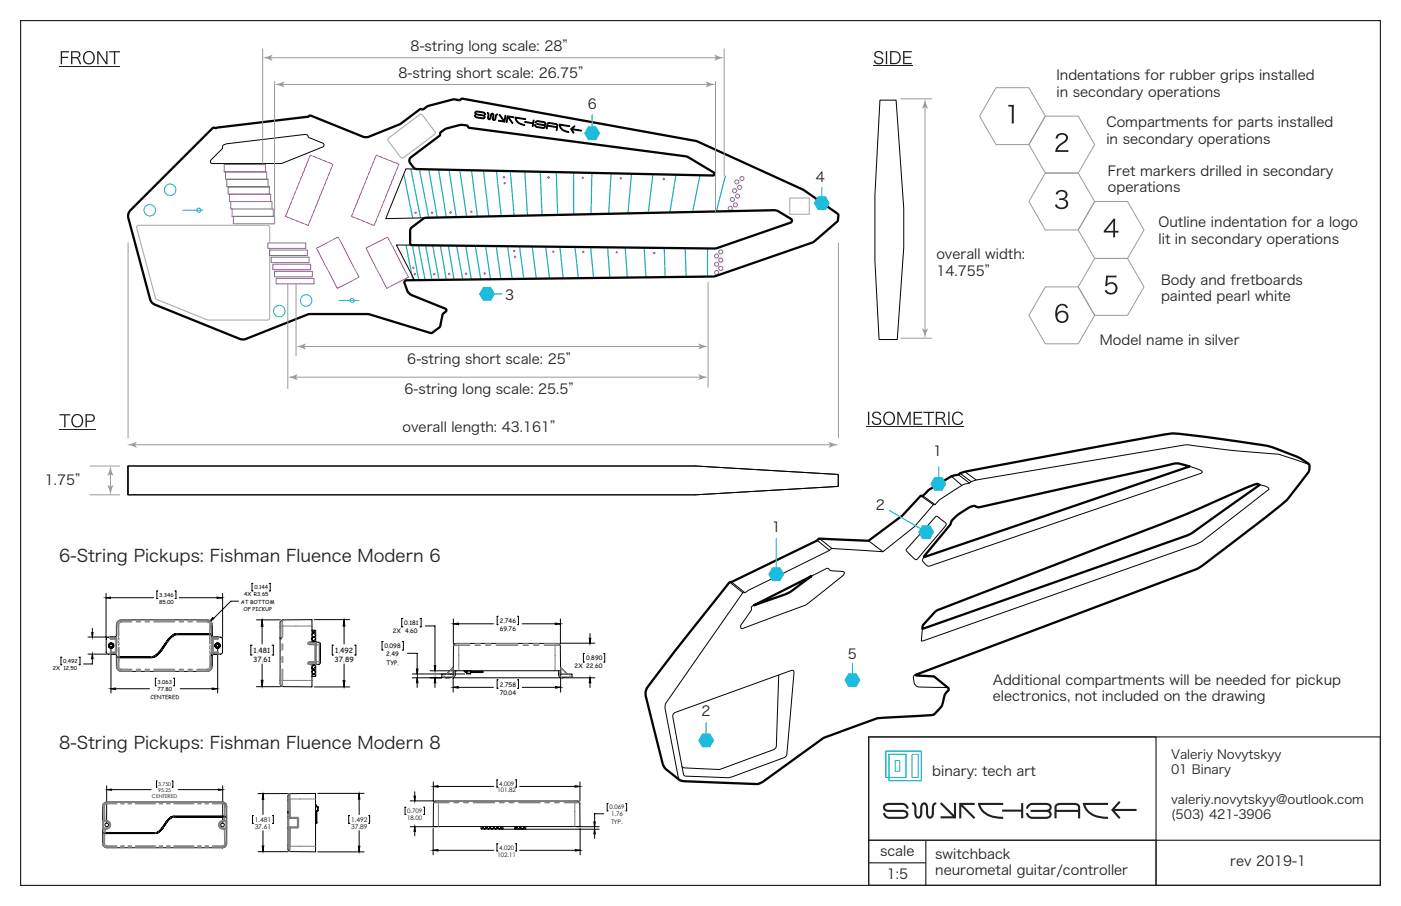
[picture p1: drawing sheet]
<svg xmlns="http://www.w3.org/2000/svg" width="432mm" height="279mm" viewBox="0 0 432 279" stroke-linecap="round" stroke-linejoin="round" font-family="sans-serif">
<defs><g id="words">
<g font-size="5.3" fill="#231f20">
<text x="18.3" y="173.4">6-String Pickups: Fishman Fluence Modern 6</text>
<text x="18.3" y="230.9">8-String Pickups: Fishman Fluence Modern 8</text>
</g>
<g font-size="4.2" fill="#231f20">
<text x="126.6" y="15.7">8-string long scale: 28”</text>
<text x="122.8" y="24.2">8-string short scale: 26.75”</text>
<text x="325.6" y="24.8">Indentations for rubber grips installed</text>
<text x="325.6" y="29.9">in secondary operations</text>
<text x="181.2" y="33.7">6</text>
<text x="341" y="39.2">Compartments for parts installed</text>
<text x="341" y="44.3">in secondary operations</text>
<text x="251.4" y="56.3">4</text>
<text x="341.5" y="54.2">Fret markers drilled in secondary</text>
<text x="341.5" y="59.2">operations</text>
<text x="357.1" y="70.1">Outline indentation for a logo</text>
<text x="357.1" y="75.2">lit in secondary operations</text>
<text x="288.6" y="80">overall width:</text>
<text x="288.6" y="85">14.755”</text>
<text x="357.9" y="87.9">Body and fretboards</text>
<text x="155.7" y="92.4">3</text>
<text x="357.9" y="93">painted pearl white</text>
<text x="339" y="106.3">Model name in silver</text>
<text x="125.5" y="112.1">6-string short scale: 25”</text>
<text x="124.7" y="121.6">6-string long scale: 25.5”</text>
<text x="124.1" y="133.2">overall length: 43.161”</text>
<text x="287.6" y="140.7">1</text>
<text x="13.8" y="149.5">1.75”</text>
<text x="269.9" y="157.2">2</text>
<text x="237.9" y="164">1</text>
<text x="261.3" y="203.2">5</text>
<text x="306" y="211.1">Additional compartments will be needed for pickup</text>
<text x="216.3" y="220.9">2</text>
<text x="306" y="216.2">electronics, not included on the drawing</text>
<text x="287.3" y="239.4">binary: tech art</text>
<text x="271.2" y="264">scale</text>
<text x="288.2" y="264.9">switchback</text>
<text x="288.2" y="270">neurometal guitar/controller</text>
<text x="379.2" y="267.1">rev 2019-1</text>
<text x="273.3" y="271">1:5</text>
</g>
<g font-size="3.9" fill="#231f20">
<text x="360.9" y="234.1">Valeriy Novytskyy</text>
<text x="360.9" y="238.7">01 Binary</text>
<text x="360.9" y="248">valeriy.novytskyy@outlook.com</text>
<text x="360.9" y="252.7">(503) 421-3906</text>
</g>
<g font-size="2.2" fill="#040503">
<text x="78.2" y="201.4">1.481</text>
<text x="103.3" y="201.4">1.492</text>
<text x="78" y="204.2">37.61</text>
<text x="103.1" y="204.2">37.89</text>
</g>
<g font-size="2" fill="#040503">
<text x="78.5" y="253.5">1.481</text>
<text x="78.5" y="255.7">37.61</text>
<text x="108.2" y="253.5">1.492</text>
<text x="108.2" y="255.7">37.89</text>
</g>
<g font-size="1.9" fill="#040503">
<text x="121" y="195.2">2X 4.60</text>
<text x="124.6" y="192.8">0.181</text>
<text x="154" y="192.1">2.746</text>
<text x="154" y="194.5">69.76</text>
<text x="118.5" y="199.9">0.098</text>
<text x="119" y="202.3">2.49</text>
<text x="180.6" y="203.7">0.890</text>
<text x="119" y="204.9">TYP.</text>
<text x="177.1" y="206">2X 22.60</text>
<text x="154" y="211.8">2.758</text>
<text x="154" y="214.2">70.04</text>
<text x="153.3" y="244.4">101.82</text>
<text x="153.8" y="242.3">4.009</text>
<text x="125.4" y="250.7">0.709</text>
<text x="187.8" y="249.6">0.069</text>
<text x="188.4" y="251.7">1.76</text>
<text x="125.4" y="252.9">18.00</text>
<text x="188.4" y="254">TYP.</text>
<text x="153.8" y="262.1">4.020</text>
<text x="153.3" y="264.2">102.11</text>
</g>
<g font-size="1.7" fill="#040503">
<text x="49" y="184.1">3.346</text>
<text x="75.3" y="183.9">4X R3.65</text>
<text x="78.4" y="181.7">0.144</text>
<text x="49" y="186.2">85.00</text>
<text x="74.2" y="186.2">AT BOTTOM</text>
<text x="75" y="188.6">OF PICKUP</text>
<text x="16.3" y="206.7">2X 12.50</text>
<text x="19.4" y="204.6">0.492</text>
<text x="46.4" y="215.6">CENTERED</text>
<text x="48.6" y="211.1">3.063</text>
<text x="48.6" y="213.2">77.80</text>
</g>
<g font-size="1.6" fill="#040503">
<text x="48.8" y="242.3">3.750</text>
<text x="48.8" y="244.1">95.25</text>
<text x="46.8" y="246">CENTERED</text>
</g>
</g></defs>
<!-- layer: border -->
<path d="M6.3 6.4h419.1v266.6h-419.1z" fill="none" stroke="#231f20" stroke-width=".35"/>
<!-- layer: title-block -->
<path d="M267.7 227.3h88.6v31.8h-88.6zM267.7 227.3h157.7v45.7h-157.7zM267.7 259.1h88.6v13.9h-88.6zM285.3 259.1v14M356.3 259.1h69.1v13.9h-69.1zM267.7 266.1h17.6" fill="none" stroke="#231f20" stroke-width=".35"/>
<g fill="#231f20">
<path d="M308.9 249.7h5.8v-2h.7v4.6h-.7v-2h-5.8z"/>
<path d="M344.9 247l.5 .4-1.8 2.1h6.7v.6h-6.7l1.8 2-.5 .5-2.5-2.8z"/>
<path d="M333.7 247.6h7.8v.6h-7a5.9 5.9 0 0 0 6.1 3.7h.9v.6a7.1 7.1 0 0 1-7.7-4.4z"/>
<path d="M316.9 248.1l1.2-.5h4.2a1.4 1.4 0 0 1 1.7 .7 1.4 1.4 0 0 1-.4 1.8 1.4 1.4 0 0 1 .4 1.7 1.4 1.4 0 0 1-1.7 .7h-4.2a2.09 2.09 0 0 1-1.9-1.7l.6-.1a1.52 1.52 0 0 0 1.3 1.2h4.2a.77 .77 0 0 0 1.1-.4 .77 .77 0 0 0-.5-1l-5.3-.1v-.7h4.7a.77 .77 0 0 0 1.1-.4 .77 .77 0 0 0-.5-1l-4.8-.1a1.56 1.56 0 0 0-1.3 1.3l-.6-.2z"/>
<path d="M301.4 247.6h7.8v.6h-7a5.9 5.9 0 0 0 6.1 3.7h.9v.6a7.1 7.1 0 0 1-7.7-4.4z"/>
<path d="M281.1 247.4a1.45 1.45 0 0 1 1.4 1.8v2.1l.5 .5 .5-.5 .1-2.1a1.3 1.3 0 0 1 .3-1.4 1.3 1.3 0 0 1 1.4-.2l.6 .8 .2 2.9 .4 .5 .4-.1 .2-.4 .1-2.1a1.44 1.44 0 0 1 1.4-1.8v.7l-.5 .1-.2 .4-.1 2.1a1.36 1.36 0 0 1-1.6 1.7l-.7-.9-.2-2.9-.4-.5-.6 .5v2.1a1.27 1.27 0 0 1-.5 1.5 1.27 1.27 0 0 1-1.5 0l-.5-1.1-.1-2.5-.6-.5z"/>
<path d="M289.7 247.9l.5-.5 3.8 3.9v-3.7h.7v4.8h-4.8v-.7h3.7z"/>
<path d="M295.6 247.6h4.8v.6h-3.7l3.9 3.9-.5 .5-3.8-3.9v3.7h-.7z"/>
<path d="M272.5 248.1l1-.5h4.6a2.09 2.09 0 0 1 2 1.7l-.6 .2a1.52 1.52 0 0 0-1.4-1.3h-4.2a.97 .97 0 0 0-1.1 .6v.3a.97 .97 0 0 0 1.1 .6h4.3a1.44 1.44 0 0 1 1.8 1.4 1.44 1.44 0 0 1-1.8 1.4h-4.2a2.09 2.09 0 0 1-1.9-1.7l.6-.1a1.53 1.53 0 0 0 1.3 1.2h4.2a.77 .77 0 0 0 1.1-.4 .77 .77 0 0 0-.6-1l-4.8-.1a1.42 1.42 0 0 1-1.5-.6 1.42 1.42 0 0 1 .1-1.7z"/>
<path d="M325.8 248.5l1-.3h4.3a.97 .97 0 0 1 1.2 .6v.9h-6.7zM325.4 248.1l-.4 .8v3.5h.6v-2h6.7v2h.6v-3.6l-.6-.9-1.2-.3h-4.3z"/>
</g>
<path d="M273 231.7h11v9h-10v-.9h-1zM273 231.7h11v9h-10v-8.1h5.2v7.2h-6.2zM275.9 234.5h1.4v3.4h-1.4zM281.1 232.6h1.9v7.2h-1.9z" fill="none" stroke="#1abcdf" stroke-width=".31"/>
<!-- layer: pickups -->
<g fill="none" stroke="#040503" stroke-width=".31">
<path d="M32.9 243.5h13.7M32.9 242.3v11.6M33.2 243.5l1.2-.2v.4zM48.5 240.9h-.3v1.8h.3M53 240.9h.3v1.8h-.3M54.9 243.5h13.7M67.4 243.3l1.2 .2-1.2 .2zM68.5 247.3a1.31 1.31 0 0 1 1.3 1.4M68.5 247.4a1.22 1.22 0 0 1 1.2 1.3M68.6 242.3v11.6M68.3 261.4h.4M68.4 261.2l.2 .3"/>
<path d="M68.5 261.2v.4M68.6 261.2l-.2 .3M69.8 260.1a1.3 1.3 0 0 1-1.3 1.3 1.29 1.29 0 0 0 1.3-1.3z"/>
</g>
<g fill="#040503">
<path d="M67.4 243.3l1.3 .2-1.3 .2z"/>
<path d="M32.8 243.5l1.2-.2v.4z"/>
</g>
<g fill="none" stroke="#040503" stroke-width=".31">
<path d="M31.7 248.7v4.4M31.7 255.7v4.4M31.9 253.3h1M31.9 255.5h1M32 247.7l1-.4h35.5a1.37 1.37 0 0 1 1.4 1.4v11.4a1.35 1.35 0 0 1-1.4 1.3h-35.5a1.35 1.35 0 0 1-1.4-1.3v-11.4zM32.1 256.8h15.8a2.79 2.79 0 0 0 2.1-1.6l1.2-1.8a3.1 3.1 0 0 1 2.3-1.7h15.9v.3h-15.9a2.79 2.79 0 0 0-2 1.6l-1.3 1.8a3.1 3.1 0 0 1-2.3 1.7h-15.8zM32.3 257.1h.1M32.3 256.8h.1M68.6 253.3h1M68.6 255.5h1M69 252h.2M69 251.7h.2"/>
<path d="M69.8 255.7v4.4M69.8 248.7v4.4M78.1 251.5h-.3v2.4h.3M79.5 244.7h9.3M81.1 244.7v6.5M81.1 256.2v6.4M81.1 245l.2 1.5h-.5zM83.9 251.5h.4v2.4h-.4M97.9 244.7h14.3M107.8 251.5h-.3v2.4h.3M110.7 244.9l.2 1.6h-.5zM110.7 244.7v6.5"/>
<path d="M110.7 256.2v6.5M113.6 251.5h.3v2.4h-.3M79.5 262.6h9.3M80.8 260.9h.5l-.2 1.5zM97.9 262.7h14.3M110.4 260.9h.5l-.2 1.6z"/>
<circle cx="32.9" cy="254.4" r=".56"/>
<circle cx="68.6" cy="254.4" r=".56"/>
</g>
<g fill="none" stroke="#808180" stroke-width=".31">
<path d="M31.6 248.7l.2 4.3M31.6 253.4h1.3M31.6 255.4h1.3M31.6 255.4v.3M31.6 253.4v2M31.6 255.7h.2M31.6 253.1h.1M31.6 253.1v.3M31.6 253l.2 .1M31.6 253l.1 .1M31.6 253v.1M31.6 253.4v2.2"/>
<path d="M31.6 255.6v.1M31.6 255.6h.1M31.6 253.1l.2 .2M31.7 253.1h.6M31.7 253.1l.1 .1M31.7 253.1h-.1M31.8 253.1h.1M31.8 255.7h.4M31.8 253.4v2.1M31.8 255.5h.1M31.8 253.3h.1M31.8 255.5l-.2 .1"/>
<path d="M31.8 253.3v.1M31.8 255.6h.1M31.8 255.6v.1M31.8 253.1l.1 .2M31.8 253.2l.1 .1M31.8 253.2l.7 .1M31.8 255.5l-.1 .1M31.8 253.2v.1M31.8 255.8l-.1 4.3M31.8 255.4h.1M31.9 255.5l-.1 .2M31.9 255.5h.6"/>
<path d="M31.9 253.3h.1M31.9 255.4h.1M31.9 253.3h-.1M31.9 255.5h-.1M31.9 255.4v.1M31.9 255.4h.5M32 248.7h.2M32 259.7h.1M32.2 257.1l-.2 3M32.2 259.7v.4M32.3 253h-.5M32.3 257.1l-.1 2.6"/>
<path d="M32.3 253.1h.1M32.3 255.6h-.6M32.3 255.6v.1M32.3 255.6h.2M32.3 253.2l.1 .1M32.4 253h-.1M32.4 253l-.2-3.9h-.2l.2 3.9M32.4 255.5l-.1 .1M32.4 253.3h.1M32.4 256.7l-.1-.9v.9M32.4 255.5h.1M32.4 255.5h.4"/>
<path d="M32.4 253.3a1.14 1.14 0 0 1 1.5 1.1 1.14 1.14 0 0 1-1.4 1.1M32.4 253.3h-.5M32.5 255.5v.1M32.5 253.3h.1M32.5 253.1h.1M32.5 255.6v.1M32.5 255.7h.4M32.5 253.1h.4M32.5 253.1h-.2M32.5 253.1v.2M32.8 253.3h.1M32.8 247.9l-.5 .4-.1 .6"/>
<path d="M32.8 247.4a1.12 1.12 0 0 0-1.1 1.2M32.8 247.7l-.7 .5-.1 .8M32.9 255.4v.3M32.9 253.1v.3M32.9 253.1a1.3 1.3 0 0 1 1.2 1.3 1.3 1.3 0 0 1-1.2 1.3M32.9 253.1a1.25 1.25 0 0 1 1.1 1.5 1.25 1.25 0 0 1-1.5 1M32.9 253.3a1.06 1.06 0 0 1 1 1.1 1.06 1.06 0 0 1-1 1 1.06 1.06 0 0 0 1-1 1.06 1.06 0 0 0-1-1.1zM32.9 253.4a.95 .95 0 0 1 1 1 .95 .95 0 0 1-1 .9M32.9 247.3l3.2 .1M32.9 247.4a1.31 1.31 0 0 0-1.3 1.3M33 247.4h3.1M33 247.9h3.1"/>
<path d="M36.1 247.7h-3.1v.2M47.9 256.7h.1M47.9 257h.1M48.8 256.5h.1M48.9 256.7h.1M50 255.2h.1M50.3 255.3h.1M51.2 253.4h.1M51.5 253.6h.1M52.5 252h.1M52.7 252.3h.1M53.5 252h.1"/>
<path d="M53.6 251.6h.1M65.4 247.7h3.1M65.4 247.4h3.1M65.4 247.9h3.1M68.5 247.7l.8 .4 .2 .6M68.5 247.7v.2M68.5 247.4a1.31 1.31 0 0 1 1.3 1.3l-.1 4.3M68.5 247.3l-3.1 .1M68.6 253.1a1.29 1.29 0 0 0-1.2 1.3 1.29 1.29 0 0 0 1.2 1.3M68.6 253.2a1.23 1.23 0 0 0-1.2 1.2 1.23 1.23 0 0 0 1.2 1.2M68.6 253.3a1.05 1.05 0 0 0-1 1 1.05 1.05 0 0 0 1 1.1M68.6 253.3a1.07 1.07 0 0 0-1 1.1 1.07 1.07 0 0 0 1 1"/>
<path d="M68.6 253.3a1.05 1.05 0 0 0-1 1.1 1.05 1.05 0 0 0 1 1M68.6 253.4a.95 .95 0 0 0-1 1 .95 .95 0 0 0 1 .9M68.6 253.1h.4M68.6 255.6h.4M68.6 253v.1M68.6 255.6v.1M68.6 253.3h.4M68.6 253.3v.1M68.6 255.5h.4M68.6 255.4h1.3M68.6 253.4h1.3M68.6 247.9l.5 .3 .2 .5"/>
<path d="M68.6 247.4a1.12 1.12 0 0 1 1.2 1.2M68.7 253h.3M68.7 255.8h.3M68.7 253.2v.1M69 255.5l-.3 .1M69 253.3h.6M69 253.2v.1M69 255.5v.1M69 253.1h.1M69 253v.1M69 253h.2M69 253.3h.1"/>
<path d="M69 255.5h.1M69 252v1M69.1 255.5h-.1M69.1 255.5v.1M69.1 253.3h.5M69.1 255.8l.1 3.9M69.1 255.6l-.1 .1M69.1 253.2v.1M69.1 255.6l.1 .1M69.1 253.2h.1M69.1 253.2h.6M69.2 255.7h-.2"/>
<path d="M69.2 253h.1M69.2 253l-.1 .1M69.2 255.7h.1M69.2 253.1l-.1 .1M69.2 252v1M69.2 255.8h.5l.1 4.3M69.2 249.1v2.5M69.2 249.1h.2l-.1 2.5M69.2 259.7v.8l-.6 .3M69.3 248.7l-.1 .3M69.3 248.7h.2M69.3 255.8l.1 3.9"/>
<path d="M69.4 259.7a.86 .86 0 0 1-.8 1.3M69.5 248.7l-.1 .4M69.6 255.4v.1M69.6 253.3h.1M69.6 255.4h-.6M69.6 255.4h.1M69.6 255.5h-.5M69.6 255.5l.1 .1M69.6 253.2h.1M69.6 253.3v.1M69.6 255.5h.1M69.6 253.4v2.1"/>
<path d="M69.7 255.5h.1M69.7 253.2h.1M69.7 255.5h-.1M69.7 255.5l.1 .1M69.7 253.2v.1M69.7 255.6h-.6M69.7 255.6h.1M69.7 253.2l-.1 .1M69.7 253.1h.1M69.7 253.3h-.1M69.7 253.3v.1M69.7 253.4v2.1"/>
<path d="M69.7 255.7h.1M69.8 253.1h.1M69.8 255.6v.1M69.8 255.6l.1 .1M69.8 253.1l-.1 .1M69.8 253.1v.3M69.8 255.6h.1M69.8 253.4v2.2M69.8 253v.1M69.8 253h-.6M69.8 253l.1 .1M69.9 253.1h-.1"/>
<path d="M69.9 255.7h-.1M69.9 253.1v.3M69.9 255.4v.3M69.9 253.4v2M69.9 248.7h-.1M31.6 260.1a1.31 1.31 0 0 0 1.3 1.3h3.2M31.7 260.1h-.1M31.7 260.2a1.12 1.12 0 0 0 1.1 1.1M32 260.1l.3 .7 .6 .2v-.2M32 260.1h.2M32.2 260.1l.2 .4 .5 .3M32.9 261.3v.2"/>
<path d="M33 260.8h3.1M33 261h3.1M65.4 260.8h3.1v.2M65.4 261h3.1M68.5 261.3v.2M69.3 260.1h.2M69.8 260.2a1.12 1.12 0 0 1-1.2 1.1M69.8 260.1h.1M69.8 260.1a1.31 1.31 0 0 1-1.3 1.3l-3.1-.1"/>
</g>
<path d="M37.2 247.7h27.7M37.2 247.4h27.7M64.3 247.9h-27.7M64.3 247.4h-27.7M37.2 260.8h27.7M37.2 261.3h27.7M64.3 261h-27.7M64.3 261.4h-27.7" fill="none" stroke="#808180" stroke-width=".31" stroke-dasharray="6.2 1.1 1.1 1.1 1.1 1.1" stroke-dashoffset="7.3"/>
<g fill="#040503">
<path d="M80.8 261.1h.4l-.2 1.6z"/>
<path d="M81 244.7l.2 1.6h-.4z"/>
<path d="M110.5 261.2h.5l-.3 1.6z"/>
<path d="M110.7 244.6l.3 1.6h-.5z"/>
</g>
<g fill="none" stroke="#040503" stroke-width=".31">
<path d="M88.8 250.3v.4M88.8 252v3.4M88.8 252l.2 .2M88.8 250.3h.2v.4h-.2v1.3M88.8 250.3v-4.9l.5-.6 8-.1v18l-8-.1-.5-.6v-6.6M89 252.2l.5 .1M89 255.1l-.2 .3M89.2 252l.1 .1M89.3 255.3l-.1 .1M89.5 255.1h-.5M89.5 252v.2M89.5 255.1v.3"/>
<path d="M89.5 252.3h2.2M91.7 255.1h.1M91.7 252.3v2.8M91.7 252.3h.1M91.7 255.1h-2.2M91.7 252.1v.2M91.7 255.1v.2M97.3 248.4l.1 .4M97.3 248l.4 .8M97.3 248.8h.8v1.2h-.8M97.4 250v3.7M97.4 253.7h.3"/>
<path d="M97.7 250v3.7M97.9 248.8v1.2M125.1 248.9h-.3v2.3h.3M126.4 254.9h8.1M126.4 247h7.3M127.6 245.5h.5l-.3 1.5zM127.8 244.2v2.8M127.8 254.9v2.9M127.8 254.9l.3 1.5h-.5zM130.5 248.9h.3v2.3h-.3M133.5 255.5v8.1M133.6 242.5h18.5"/>
<path d="M133.6 241.1v6M133.6 242.5l1.4-.2v.5zM153.4 240.5h-.2v2.2h.2M154.4 255.7h30.3M158.8 240.5h.3v2.2h-.3M160.2 242.5h18.5M177.3 242.3l1.4 .2-1.4 .3zM177.8 254.9h6.9M178.7 241.1v6M178.8 255.5v8.1M183 253.5h.5l-.3 1.4zM183.2 255.7l.3 1.5h-.5z"/>
<path d="M183.3 255.7v2.8M186.1 251h-2.8v3.9M187.4 247.8h-.3v2.3h.3M192.8 247.8h.3v2.3h-.3M133.5 262.2h18.6M133.5 262.2l1.5-.2v.4zM153.4 260.2h-.2v2.2h.2M158.8 260.2h.3v2.2h-.3M160.2 262.2h18.6M177.3 262l1.5 .2-1.5 .2z"/>
</g>
<path d="M97.3 246.4h-7.8M97.3 261h-7.8" fill="none" stroke="#808180" stroke-width=".31" stroke-dasharray="4.7 0"/>
<g fill="none" stroke="#808180" stroke-width=".31">
<path d="M88.7 252h.1M88.7 246.4h.1M88.8 252.1v3.2M88.8 255.4l.1 5.6M88.8 252h.1M88.8 255.4h-.1M88.8 250.6v1.4M88.8 246.9v3.3M88.8 255.3h.1M88.8 255.3v.1M88.8 252h.5M88.8 246.4l-.1 .4"/>
<path d="M88.8 245.2v1.2M89 252.2h.4M89 252.2h.1M89 252.2v2.9M89 255.1h.1M89.1 255.4h-.3M89.2 252h2.5M89.2 244.8v7.1l-.4 .1M89.3 252l.1 .2M89.3 252.1h2.4M89.3 255.3h2.4M89.4 252.2h.1"/>
<path d="M89.4 252.2l2.3 .1M89.4 255.1l-.6 .2M89.4 255.1h-.4M89.4 244.7v1.7h-.2M89.5 246.4v5.5M89.5 255.1h-.1M91.6 252.2v2.9M91.7 255.1l-2.2 .1M91.7 252.3h.1M91.7 255.1h.1M91.7 252.3l.1 .1M91.7 255.2l-2.2 .1"/>
<path d="M91.7 255.2v.1M91.7 252.1l.3 .3v2.5l-.3 .3M91.7 252v.1M91.7 252l.4 .4M91.8 252.4h.1M91.8 255l-.1 .1M91.8 252.4v2.6M92.1 254.9l-.4 .4M92.1 252.4v2.5M92.1 254.9h-.3M92.1 252.4h-.3M88.7 261h.1"/>
<path d="M88.8 260.5h-.1M88.9 261v1.1M89.4 261.1h-.2v1.4M89.4 261v1.6M89.5 261v-5.6h-.3v5.6"/>
</g>
<g fill="#040503">
<path d="M183.1 253.5h.4l-.2 1.5z"/>
<path d="M183.3 255.7l.2 1.5h-.4z"/>
<path d="M177.3 242.3l1.5 .2-1.5 .2z"/>
<path d="M133.5 242.5l1.5-.2v.4z"/>
<path d="M127.8 255l.2 1.4h-.5z"/>
<path d="M127.5 245.5h.5l-.2 1.5z"/>
<path d="M177.4 262l1.4 .3-1.4 .2z"/>
<path d="M133.5 262.3l1.4-.3v.5z"/>
</g>
<g fill="none" stroke="#040503" stroke-width=".31">
<path d="M78 179.9h-.3v2.3h.3M83 179.9h.3v2.3h-.3M27.1 196.5h5.7M28.3 195.1h.4l-.2 1.4zM28.5 193.8v2.7M32.7 184.3l1.4-.2v.5zM32.7 184.3h14.6M32.7 183v13.5M34.2 199.6v14.1M48.7 182.2h-.4v2.4h.4M53.9 182.2h.3v2.4h-.3M55.3 184.3h13.3"/>
<path d="M65.5 190.4l.3 .3-1.1 .9zM66.9 184.1l1.4 .2-1.4 .3zM67.1 199.6v14.1M68.6 183v13.5M73.5 185.4h-2.3l-6.2 6.1M19.1 202.7h-.3v2.3h.3M24.3 202.7h.4v2.3h-.4M27.1 201.7h5.7M28.5 201.7v3.1h-2.7M28.5 201.7l.2 1.4h-.4zM34.2 212.4l1.4-.2v.4zM34.2 212.4h11.9"/>
<path d="M48.2 209.2h-.3v2.3h.3M53.4 209.2h.4v2.3h-.4M55.6 212.4h11.5M65.4 212.2l1.4 .2-1.4 .2zM133.7 247.5l.5-.5h43.9l.6 .7 .1 7.2h-45.3zM148.3 254.9l.1 .8h.9l.1-.2 .1 .2h.9l.1-.2 .1 .2h1v-.2l.1 .2h1l.1-.2 .1 .2h.9l.1-.2 .1 .2h.9l.1-.8M148.7 255h.3M148.7 255.3h.3M148.7 255l.1 .1M148.7 255v.3M148.8 255.2l.2 .1M148.8 255.2l-.1 .1"/>
<path d="M148.8 255.1v.1M149 255l-.2 .1M149 255v.3M149.8 255h.3M149.8 255.3h.3M149.8 255v.3M149.8 255l.1 .1M149.9 255.1h.1M149.9 255.2h.1M149.9 255.2l-.1 .1M149.9 255.1v.1M150 255.2l.1 .1"/>
<path d="M150 255.1v.1M150.1 255l-.1 .1M150.1 255v.3M150.9 255h.3M150.9 255.3h.3M150.9 255v.3M150.9 255l.1 .1M151 255.1h.2M151 255.2h.2M151 255.2l-.1 .1M151 255.1v.1M151.2 255.2v.1"/>
<path d="M151.2 255.1v.1M151.2 255v.3M151.2 255v.1M152.1 255h.2M152.1 255l.2 .1M152.1 255.3h.2M152.1 255v.3M152.3 255.2l-.2 .1M152.3 255.2v.1M152.3 255.1v.1M152.3 255v.3M152.3 255v.1"/>
<path d="M153.2 255h.3M153.2 255.3h.3M153.2 255v.3M153.2 255l.1 .1M153.3 255.1h.1M153.3 255.2h.1M153.3 255.2l-.1 .1M153.3 255.1v.1M153.4 255.2l.1 .1M153.4 255.1v.1M153.5 255v.3M153.5 255l-.1 .1"/>
<path d="M154.3 255h.3M154.3 255.3h.3M154.3 255v.3M154.3 255l.1 .1M154.4 255.2l.2 .1M154.4 255.1v.1M154.4 255.2l-.1 .1M154.6 255l-.2 .1M154.6 255v.3M158.7 254.9l.1 .8h.9l.1-.2 .1 .2h.9l.1-.2 .1 .2h1l.1-.8M159.1 255h.3M159.1 255.3h.3"/>
<path d="M159.1 255l.1 .1M159.1 255v.3M159.2 255.1h.1M159.2 255.2h.1M159.2 255.1v.1M159.2 255.2l-.1 .1M159.3 255.1v.1M159.3 255.2l.1 .1M159.4 255v.3M159.4 255l-.1 .1M160.2 255h.3M160.2 255.3h.3"/>
<path d="M160.2 255l.1 .1M160.2 255v.3M160.3 255.1h.1M160.3 255.2h.1M160.3 255.2l-.1 .1M160.3 255.1v.1M160.4 255.2l.1 .1M160.4 255.1v.1M160.5 255v.3M160.5 255l-.1 .1M161.4 255h.2M161.4 255.3h.2"/>
<path d="M161.4 255v.1M161.4 255v.3M161.4 255.1h.2M161.4 255.2h.2M161.4 255.2v.1M161.4 255.1v.1M161.6 255.2v.1M161.6 255.1v.1M161.6 255v.3M161.6 255v.1"/>
</g>
<path d="M133.7 247.5l1.3 .1h-1.4M133.7 247.4h.1M134 247.1h1M135.1 247.5h3.3M135.1 247.6h3.3M138.4 247.1h-3.3M173.9 247.5h3.3M173.9 247.1h4.4M173.9 247.6h3.3M178.6 247.4h.1M178.6 247.5l-1.3 .1h1.4" fill="none" stroke="#808180" stroke-width=".31"/>
<path d="M135.1 254.9v-7.2M177.2 254.9v-7.2" fill="none" stroke="#808180" stroke-width=".31" stroke-dasharray="4.7 0"/>
<path d="M139.9 247.5h33.2M172.4 247.6h-33.2M172.4 247.1h-33.2" fill="none" stroke="#808180" stroke-width=".31" stroke-dasharray="6.6 1.5 1.5 1.5 1.5 1.5" stroke-dashoffset="8.1"/>
<g fill="#040503">
<path d="M65.7 212.2l1.4 .2-1.4 .3z"/>
<path d="M34.2 212.4l1.4-.2v.5z"/>
<path d="M28.4 201.7l.2 1.4h-.4z"/>
<path d="M28.2 195.1h.4l-.2 1.4z"/>
<path d="M32.7 184.3l1.4-.2v.4z"/>
<path d="M67.2 184.1l1.4 .2-1.4 .2z"/>
<path d="M65.9 190.4l.3 .3-1.2 .8z"/>
</g>
<g fill="none" stroke="#040503" stroke-width=".31">
<path d="M34.1 196.5h1.7M35.8 196.5h-2.6l-.5 .6 .1 4.3 .6 .3h2.4M35.8 197h-1.6M35.8 196.5h.1M35.9 195.5l-.1 1M35.9 192.7l-.1 3.8M35.9 192.7a1.56 1.56 0 0 1 1.5-1.5h26.5a1.53 1.53 0 0 1 1.5 1.5v3.8M35.9 192.7v12.8M51.4 197.8l-2.1 3-1.4 1.3M53.4 196.1l-1.4 1.3-2.1 3a4.3 4.3 0 0 1-3.2 2.4h-10.3v-.3h10.3l1.2-.4M54.6 195.7l-1.2 .4M64.5 195.4h.2"/>
<path d="M64.9 195.7v-.3h-10.3a4.2 4.2 0 0 0-3.2 2.4M64.9 195.7h-.4M64.9 195.7h-10.3M65.4 192.7v12.8M65.4 195.5v1M65.4 196.5h.1M65.5 197h1.5M65.5 196.5h2.6l.5 .6-.1 4.3-.6 .3h-2.4M67.2 196.5h-1.7M118.1 197.8h-.4v2.7h.4M124 197.8h.3v2.7h-.3M124.2 190.7h-.4v2.6h.4"/>
<path d="M129.5 190.7h.3v2.6h-.3M131.1 193h3v13.9M139.7 190.9v7.6M139.7 192.4h12.4M139.7 192.4l1.6-.2v.4zM153.6 190.1h-.4v2.6h.4M159.5 190.1h.3v2.6h-.3M160.9 192.4h11.8M171.2 192.2l1.5 .2-1.5 .2zM172.6 198.4h10.7M172.7 190.9v7.6M181.6 196.8h.5l-.3 1.6z"/>
<path d="M181.8 195.4v3M34.2 201.2h1.6M35.8 201.7h.1M35.8 201.7h-1.7M35.8 201.7l.1 1M35.8 201.7l.1 3.8M36.6 202.8h.2M36.6 202.5h.2M65.4 201.7v1M65.4 201.7v3.8a1.53 1.53 0 0 1-1.5 1.5h-26.5a1.53 1.53 0 0 1-1.5-1.5M65.5 201.7h1.7M65.5 201.7h-.1"/>
<path d="M67 201.2h-1.5M125.6 201.5h3v6.3M127.1 207.8h16.1M127.1 209h9.1M128.3 206.3h.5l-.2 1.5zM128.6 209v3M128.6 209l.2 1.6h-.5zM132.6 206.9h8.2M133.8 205.3h.5l-.2 1.6zM134.1 209v3M134.1 209l.2 1.6h-.5zM139.4 209h43.9"/>
<path d="M139.7 212h12.4M139.7 207.5v6M139.7 212l1.5-.3v.5zM153.6 209.7h-.4v2.6h.4M159.5 209.7h.3v2.6h-.3M160.9 212h11.9M171.2 211.7l1.6 .3-1.6 .2zM172.8 207.5v6M180.2 201.6h-.4v2.6h.4M181.8 209l.3 1.6h-.5zM181.8 209v3M186.1 201.6h.3v2.6h-.3"/>
<circle cx="34.2" cy="199.1" r=".52"/>
<circle cx="34.2" cy="199.1" r=".84"/>
<circle cx="34.2" cy="199.1" r=".42"/>
<circle cx="34.3" cy="199.1" r=".8"/>
<circle cx="67" cy="199.1" r=".8"/>
<circle cx="67" cy="199.1" r=".42"/>
<circle cx="67" cy="199.1" r=".52"/>
<circle cx="67.1" cy="199.1" r=".84"/>
</g>
<g fill="none" stroke="#808180" stroke-width=".31">
<path d="M33.9 196.6h.1M33.9 196.9h.1M33.9 196.6v.3M33.9 196.9l.3 .2M34 196.9l.2 .1M34 196.6h-.1M34 196.6h.1M34.1 196.5l-.1 .1M34.2 197.1h1.4M34.2 197v.1M34.2 197h1.4M35.6 197v4.2"/>
<path d="M35.8 196.5h.1M35.8 197h-.2M35.8 197.1h-.2M35.8 196.5l.1 .1M35.8 197l.1 .1M35.8 197h.1M35.8 197.1v4M35.9 196.9h.1M35.9 196.6h.1M35.9 196.9l-.1 .1M35.9 196.9h-1.9M35.9 196.6v.3"/>
<path d="M35.9 196.6h-1.9v.3M35.9 196.4h.1M35.9 196.4l-.1 .1M35.9 196.4v.2M35.9 197.1h.1M35.9 196.9v.2M36 192.7v3.2M36.4 192.6v.4M36.4 192.7h.2M36.5 199.7l.1 2.8M36.6 192.7v.4M36.6 193.1h-.2l.1 4.1"/>
<path d="M36.6 193.1l.1 2.9M36.7 199.6v2.9M37.3 191.3a1.29 1.29 0 0 0-1.3 1.3M37.3 191.6l-.7 .4-.2 .6M37.4 191.1l3.2 .2M37.4 191.8h3.2M40.6 191.6h-3.2v.2l-.7 .4-.1 .5M40.6 191.2h-3.2a1.32 1.32 0 0 0-1.4 1.5M51.4 197.8h.1M51.6 197.9h.1M53.2 195.8h.1M53.4 196.1h.1"/>
<path d="M54.5 195.7h.1M54.6 195.4h.1M60.7 191.3h3.2M60.7 191.6h3.2v.2l.6 .4 .2 .5M60.7 191.2h3.2a1.48 1.48 0 0 1 1.5 1.5M60.7 191.8h3.2M63.9 191.3a1.74 1.74 0 0 1 1.5 1.4M63.9 191.1v.2M64 191.6a1 1 0 0 1 .9 1.1M64.6 195.7v2.9M64.7 193.1l-.2 2.3M64.7 193.1h.2"/>
<path d="M64.7 192.7v.4M64.7 192.7h.2M64.7 195.7l.1 2.8M64.9 193.1l-.2 2.3M64.9 192.7v.4M65.3 192.7v3.2M65.4 196.6l.1 .3M65.4 196.9v.2M65.4 196.4v.2M65.4 197.1h.1M65.4 196.9h.1M65.4 196.6h.1"/>
<path d="M65.4 196.4l.1 .1M65.4 196.4h.1M65.4 197.1h.4M65.5 196.9v.1M65.5 196.9h1.8M65.5 197.1v4M65.5 196.5v.1M65.5 197h.1M65.5 197l-.1 .1M65.5 197h.3M65.5 196.5h.1M65.8 197.1h1.3"/>
<path d="M65.8 197h1.3M65.8 197v.1M65.8 197.1v4M67.1 197v.1M67.2 196.5l.1 .1M67.3 196.6h.1M67.3 196.6v.3M67.3 196.6h-1.8M67.3 196.9l-.2 .1M67.3 196.9h.1M67.4 196.9l-.3 .2M67.4 196.6v.3"/>
<path d="M33.9 201.3v.3M33.9 201.6h.1M33.9 201.3h.1M34 201.6h.1M34 201.6l.1 .1M34.2 201.1l-.3 .2M34.2 201.2h1.4M34.2 201.1v.1M34.2 201.1h1.4M34.2 201.2l-.2 .1M35.6 201.2h.2M35.6 201.1h.2"/>
<path d="M35.8 201.2h.1M35.8 201.7l.1 .1M35.8 201.2l.1 .1M35.8 201.7h.1M35.9 201.6l-.1 .1M35.9 201.6h-1.9M35.9 201.3v.3M35.9 201.6h.1M35.9 201.3h.1M35.9 201.3h-1.9v.3M35.9 201.1h.1M35.9 201.1l-.1 .1"/>
<path d="M35.9 201.8h.1M35.9 201.6v.2M35.9 201.1v.2M36 202.3v3.2a1.31 1.31 0 0 0 1.4 1.5h3.2M36 205.6a1.29 1.29 0 0 0 1.3 1.3M36.4 205.5h.2M36.4 205.5v.2a1.04 1.04 0 0 0 1 .9M36.4 205.1v.4M36.6 205.5l.2 .5 .6 .3M36.6 202.8l-.2 2.3h.2M36.6 205.1v.4M36.8 202.8l-.2 2.3"/>
<path d="M37.4 206.9v.2M37.4 206.3v.3M37.4 206.6h3.2M37.4 206.4h3.2M46.7 202.8h.1M46.7 202.5h.1M47.9 202.1h.1M48.1 202.4h.1M49.7 200.2h.1M49.9 200.4h.1M60.7 206.4h3.2M63.9 206.3v.3h-3.2"/>
<path d="M63.9 206.9v.2M64.6 202.2l.1 3.3M64.7 205.5l-.3 .7-.5 .1M64.7 205.5h.2M64.8 205.1l.1 .4M64.8 201l.1 4.1M64.9 205.5a1 1 0 0 1-.9 1.1M65.3 205.6a1.29 1.29 0 0 1-1.3 1.3M65.3 202.3l.1 3.2M65.4 205.5a1.48 1.48 0 0 1-1.5 1.5h-3.2M65.4 201.6v.2M65.4 201.1v.2"/>
<path d="M65.4 201.8h.1M65.4 201.6h.1M65.4 201.3h.1M65.4 201.1l.1 .1M65.4 201.1h.1M65.4 201.1l.4 .1M65.5 201.6v.1M65.5 201.3l-.1 .3M65.5 201.6h1.8M65.5 201.2v.1M65.5 201.7h.1M65.5 201.7l-.1 .1"/>
<path d="M65.5 201.2h.1M65.8 201.2h1.3M65.8 201.2h-.3M65.8 201.1h1.3M67.1 201.2l.2 .1M67.1 201.1l.3 .2M67.1 201.1v.1M67.3 201.6l-.1 .1M67.3 201.3v.3M67.3 201.3h-1.8M67.3 201.6h.1M67.3 201.3h.1"/>
<path d="M67.4 201.6h-.1M67.4 201.3v.3"/>
</g>
<path d="M36.7 196.7v2.5M64.6 201.5v-2.5" fill="none" stroke="#808180" stroke-width=".31" stroke-dasharray="5.8 .7 .7 .7 .7 .7" stroke-dashoffset="6.5"/>
<path d="M36.5 199.2v-1.8M64.8 199v1.8" fill="none" stroke="#808180" stroke-width=".31" stroke-dasharray="5.6 .5 .5 .5 .5 .5" stroke-dashoffset="6.1"/>
<path d="M36 197.2v4.5M65.3 201v-4.5" fill="none" stroke="#808180" stroke-width=".31" stroke-dasharray="6.4 1.3 1.3 1.3 1.3 1.3" stroke-dashoffset="7.7"/>
<path d="M42 191.6h18M42 191.2h18M59.3 191.8h-18M42 206.9h18M42 206.4h18M59.3 206.6h-18M59.3 207h-18" fill="none" stroke="#808180" stroke-width=".31" stroke-dasharray="6.4 1.4 1.4 1.4 1.4 1.4" stroke-dashoffset="7.8"/>
<g fill="#040503">
<path d="M128.3 206.3h.5l-.3 1.6z"/>
<path d="M128.5 209.1l.3 1.5h-.5z"/>
<path d="M133.8 205.3h.5l-.3 1.6z"/>
<path d="M134 209.1l.3 1.5h-.5z"/>
<path d="M181.7 196.8h.4l-.2 1.5z"/>
<path d="M181.9 209.1l.2 1.5h-.4z"/>
<path d="M171.2 211.8l1.6 .2-1.6 .3z"/>
<path d="M139.6 212l1.6-.2v.5z"/>
<path d="M171.2 192.1l1.6 .2-1.6 .3z"/>
<path d="M139.7 192.3l1.6-.2v.5z"/>
</g>
<g fill="none" stroke="#040503" stroke-width=".31">
<path d="M77.7 199h-.4v3h.4M79 191.2h7.5M80.8 191.2v7.4M80.8 191.4l.3 1.7h-.6zM83.8 199h.4v3h-.4M96.9 191.1h10.9M102.8 199h-.4v3h.4M106 191.3l.3 1.8h-.6zM106 191.1v7.5M109.3 199h.4v3h-.4M139.9 198.9l-.2 7.9M140.3 198.5l-.4 .4"/>
<path d="M172.2 198.5l-31.7-.1-.6 .5M172.2 198.5l.4 .4M172.6 198.9h.1M172.6 198.9l.2 7.9M79 211.8h7.5M80.5 209.8h.6l-.3 1.8zM80.8 204.8v7M96.9 211.8h10.9M105.7 209.9h.6l-.3 1.7zM106 204.8v7M136.9 208.9v.1M137.2 208.9v.1"/>
<path d="M137.3 208.9v.1M137.6 208.9v.1M137.7 208.9v.1M138 208.9v.1M138.1 208.9l-.1 .1M138.1 209h.1M138.1 208.9v.1M138.2 209h.2M138.2 209h.1M138.4 209h.1M138.4 208.9v.1M138.5 209h.1"/>
<path d="M138.5 208.9v.1M138.6 208.9v.1M138.9 208.9v.1M139.7 206.8l-.1 1.1M139.7 206.8h33.1M139.7 205.7l-2.2 2.2M140.3 207.9h-4.1v.9l.7 .1M140.3 207.9a.85 .85 0 0 1-.8 1l-2.6 .1M140.3 206.8v1.1M143 206.8l.2 .4 .6 .2M143.3 206.8l.5 .3M143.8 206.8v1h1.2v-1"/>
<path d="M143.8 206.9h1.2M143.8 207.6h1.2M145 207.4h3.7M145 207.1h3.7M148.7 207.1v.3M172.2 206.8v1.1M172.2 207.9h4.1l-.2 1h-3.4M172.2 207.9a.88 .88 0 0 0 .8 1M172.7 205.7l2.2 2.2M172.8 206.8l.1 1.1M173.3 208.9v.1"/>
</g>
<g fill="none" stroke="#808180" stroke-width=".31">
<path d="M139.8 199.1h1.5M139.9 198.9l1.4 .1M141.4 198.4v.1M141.4 199h3.4M141.4 198.9h3.4M144.8 198.5h-4.5M167.7 199h3.4M167.7 198.5h3.4M167.7 198.9h3.4M171.1 198.5h1.1M171.1 198.4v.1M172.6 198.8h.1"/>
<path d="M172.6 198.9l-1.5 .1h1.6M136.2 208.7h3.3M136.9 207.9v1.1M137.7 207.9h.1M139.5 208.7v.3M139.6 206.1v1.8M139.6 206.1l-1.9 1.8M139.7 205.8l-.1 .3M139.7 206.1h-.1M140 208.1l-.1 .5-.4 .1M140.2 206.9l-.2 1.2M140.3 208.1h-.3"/>
<path d="M172.2 208.1h.2M172.3 206.9l.1 1.2M172.4 208.1l.2 .5 .4 .1M172.8 206.1h.1M172.8 205.8l.1 .3M172.9 206.1l1.9 1.8M172.9 206.1v1.8M173 208.7h3.3M173 208.7v.3M174.8 207.9h.1M175.6 207.9v1.1"/>
</g>
<path d="M141.4 206.8v-7.7M171.1 206.8v-7.7" fill="none" stroke="#808180" stroke-width=".31" stroke-dasharray="4.7 0"/>
<path d="M146.4 198.9h20.5M166.1 199h-20.5M166.1 198.5h-20.5" fill="none" stroke="#808180" stroke-width=".31" stroke-dasharray="6.7 1.6 1.6 1.6 1.6 1.6" stroke-dashoffset="8.3"/>
<g fill="#040503">
<path d="M80.5 210h.5l-.2 1.8z"/>
<path d="M80.8 191.1l.2 1.8h-.5z"/>
<path d="M105.8 210.1h.6l-.3 1.8z"/>
<path d="M106.1 191l.3 1.9h-.6z"/>
</g>
<g fill="none" stroke="#040503" stroke-width=".31">
<path d="M86.3 196.6v.4M86.3 196.6h.3v.4l-.3 .1M86.3 196.6v-4.7l.7-.6 9.1-.2v6.8l1 .1M86.3 197.1v13.9l.7 .7 9.1 .1v-6.8l1-.1M95.2 198.7l2.2 .2M96.1 196.8l.2 .7 .8 .5M96.1 194.4l1.2 .1v1.1l-.3 .1 .3 .1v1.2l-.3 .1 .3 .1v.8M96.1 195.7v.1M96.2 197.1v.1M96.5 194.9v.3M96.5 196.3v.3M96.5 197.7h.3"/>
<path d="M96.5 194.9h.3M96.5 194.9l.1 .1M96.5 195.2h.3M96.5 196.3h.1M96.5 196.6h.3M96.5 196.3h.3M96.6 195v.1M96.6 196.3v.2M96.6 195.1l-.1 .1M96.6 196.5h.1M96.6 196.5l-.1 .1M96.6 196.3h.1"/>
<path d="M96.6 195h.1M96.6 195.1h.1M96.7 197.7h-.2l.2 .1M96.7 197.7l.4 .3M96.7 195v.1M96.7 196.3v.2M96.7 195.1l.1 .1M96.7 196.5l.1 .1M96.8 194.9v.3M96.8 196.3v.3M96.8 197.7v.2M96.8 197.7h-.1"/>
<path d="M96.8 194.9l-.1 .1M96.8 196.3h-.1M97.1 198h.3M97.4 198h.1M97.4 198l1.1 .1 .1 .8M97.4 198v.9M97.4 198l-2.2 .1M97.4 198.9v5.2M98.6 198.9v5.8l-1.2 .2M98.6 198.7h.1M98.6 198.9h.1M98.6 199h.1"/>
<path d="M98.6 199.4h.1M98.6 199.1h.1M98.6 199.7h.1M98.6 200h.1M98.6 198.6h.1M98.6 198.6v.1M98.6 198.7v5.2M98.6 198.8h.1M98.6 199.3h.1M95.2 204.8l2.2 .1M96.1 207.1v.1M96.2 205.8h.1"/>
<path d="M96.5 206.3v.4M96.5 207.7v.4M96.5 206.7h.3M96.5 207.7h.3M96.5 207.7l.1 .1M96.5 208.1h.3M96.5 205.3h.3M96.5 206.3h.3M96.5 206.3l.1 .1M96.6 206.4v.2M96.6 207.8v.2M96.6 206.6l-.1 .1"/>
<path d="M96.6 206.6h.1M96.6 208l-.1 .1M96.6 205.2h.1M96.6 206.4h.1M96.6 207.8h.1M96.6 208h.1M96.7 205.1v.1M96.7 206.4v.2M96.7 207.8v.2M96.7 208l.1 .1M96.7 205.2l.1 .1M96.7 206.6l.1 .1"/>
<path d="M96.8 205v.3M96.8 206.3v.4M96.8 207.7v.4M96.8 207.7l-.1 .1M96.8 206.3l-.1 .1M97.1 204.9l-.8 .6-.2 .6M97.3 204.9v.8l-.3 .1 .3 .1v1.2l-.3 .1 .3 .1v1.2h-1.2M97.4 204.9h-.3M97.4 204.1l-2.2 .1M97.4 204.1v.8M98.6 200.6h.1M98.6 201h.1"/>
<path d="M98.6 202.8h.1M98.6 203.4h.1M98.6 203.3h.1M98.6 201.8h.1M98.6 201.9h.1M98.6 202h.1M98.6 202.5h.1M98.6 201.4h.1M98.6 201.7h.1M98.6 203.7h.1M98.6 201.1h.1M98.6 200.5h.1"/>
<path d="M98.6 200.1h.1M98.6 200.2h.1M98.6 200.3h.1M98.6 200.4h.1M98.6 204.3h.1M98.6 204.2h.1M98.6 204h.1M98.6 203.9v.1M98.6 204.2v.1M98.6 204v.2M98.6 200.7h.1M98.6 202.6h.1"/>
<path d="M98.6 203.9h.1"/>
</g>
<g fill="none" stroke="#808180" stroke-width=".31">
<path d="M86.3 193.6h.1M86.3 193.1h.1M86.4 193.6v3M86.4 191.7v1.9M86.4 197.1v3.1M86.9 191.3v5.3M87.1 191.2v1.9h-.2M87.2 193.1v3.5M94.9 198.2v.4M95 198.6l.3 .2M95 198.6h2.4M95 198.2v.4"/>
<path d="M95.3 198l-.3 .2M95.3 198.8l1.7 .1M96.2 197.9l-.9 .1M97 198.7v.2M97 198.9v5.1M97 198.9h.4M97.4 198.1v.1M97.4 198.6h.1M97.4 198.2h.1M97.4 198.6l-.1 .1M97.4 198.2v.4M97.4 198.2h-2.4"/>
<path d="M97.5 198.9h1.1M98.4 198.1v6.7M86.3 209.8h.1M86.4 206.1l-.1 3.2M86.4 209.3l.1 1.9M86.9 206.3v5.3M87.1 209.8v2M87.2 206.3v3.5h-.3M94.9 204.4v.3M95 204.7l.3 .3M95 204.7h2.4M95 204.3v.4"/>
<path d="M95.3 204.1l-.3 .2M95.3 205h.9M97 204l-1.7 .1M97 204v.2M97.3 204.2l.1 .1M97.4 204.8h.1M97.4 204.7h.1M97.4 204.3h.1M97.4 204.7v.1M97.4 204.3v.4M97.4 204.3h-2.4M98.6 204h-1.6"/>
</g>
<path d="M96.2 193.1h-9M96.2 209.8h-9" fill="none" stroke="#808180" stroke-width=".31" stroke-dasharray="4.9 0"/>
<path d="M87.2 198.5v6.8M86.9 204.4v-6.8" fill="none" stroke="#808180" stroke-width=".31" stroke-dasharray="7 1.9 1.9 1.9 1.9 1.9" stroke-dashoffset="9"/>
<path d="M86.4 201.4v4.1" fill="none" stroke="#808180" stroke-width=".31" stroke-dasharray="6.3 1.2 1.2 1.2 1.2 1.2" stroke-dashoffset="7.4"/>
<!-- layer: front -->
<g fill="none" stroke="#0db3b6" stroke-width=".35">
<path d="M124.4 53.7l2.8 13.5M126.6 52.1l3 15.1M129.2 52.2l3 14.9M132.1 52.2l2.7 14.9M135.2 52.3l2.4 14.7M138.4 52.4l2.2 14.6M141.7 52.4l2.1 14.5M145.3 52.5l1.9 14.3M149 52.6l1.7 14.1M153 52.7l1.5 14M157.3 52.8l1.2 13.8M161.7 52.9l.9 13.6"/>
<path d="M166.5 53l.6 13.4M171.4 53.1l.5 13.2M176.8 53.2v13M182.4 53.3l-.2 12.8M188.3 53.4l-.7 12.5M194.6 53.6l-1.1 12.2M201.2 53.7l-1.4 12M208.3 53.9l-1.8 11.6M215.7 54l-2.2 11.4M223.6 54.2l-2.8 11M125.1 75.6l2.1 10.8M127.1 75.6l2 10.8"/>
<path d="M129 75.6l2 10.8M131.2 75.6l1.9 10.7M133.3 75.7l2 10.6M135.7 75.7l1.9 10.6M138.2 75.7l1.7 10.6M140.7 75.8l1.9 10.4M143.5 75.8l1.8 10.4M146.5 75.8l1.7 10.4M149.7 75.9l1.5 10.2M152.9 75.9l1.5 10.2M156.4 75.9l1.5 10.1M160.1 76l1.3 10"/>
<path d="M164 76l1.3 9.9M168.2 76.1l1.2 9.8M172.6 76.1l1 9.7M177.2 76.2l1.1 9.6M182 76.2l.9 9.5M187.3 76.3l.7 9.4M192.7 76.3l.6 9.3M198.5 76.4l.6 9.1M204.7 76.5l.3 9M211.2 76.5l.3 8.9M218.1 76.6v8.7"/>
</g>
<g fill="#e93395">
<circle cx="127.8" cy="84.5" r=".38"/>
<circle cx="127.4" cy="82.6" r=".38"/>
<circle cx="133.9" cy="84.5" r=".38"/>
<circle cx="138.4" cy="84.5" r=".38"/>
<circle cx="143.6" cy="84.4" r=".38"/>
<circle cx="149.4" cy="84.3" r=".38"/>
<circle cx="158.7" cy="79.2" r=".38"/>
<circle cx="158.5" cy="77.4" r=".38"/>
<circle cx="170.5" cy="77.6" r=".38"/>
<circle cx="179.8" cy="77.7" r=".38"/>
<circle cx="190.1" cy="77.8" r=".38"/>
<circle cx="201.7" cy="78" r=".38"/>
<circle cx="204.6" cy="55.2" r=".38"/>
<circle cx="191.4" cy="55" r=".38"/>
<circle cx="179.6" cy="54.8" r=".38"/>
<circle cx="169" cy="54.7" r=".38"/>
<circle cx="155.5" cy="56.5" r=".38"/>
<circle cx="155.3" cy="54.7" r=".38"/>
<circle cx="138.9" cy="65.5" r=".38"/>
</g>
<g fill="none" stroke="#795fa9" stroke-width=".31">
<circle cx="226.4" cy="58.8" r=".64"/>
<circle cx="227.1" cy="56.1" r=".64"/>
<circle cx="228" cy="57.8" r=".64"/>
<circle cx="228.7" cy="55.1" r=".64"/>
<circle cx="220.9" cy="78.9" r=".64"/>
<circle cx="222.1" cy="77.7" r=".64"/>
<circle cx="225.1" cy="64.2" r=".64"/>
<circle cx="225.7" cy="61.5" r=".64"/>
<circle cx="226.6" cy="63.2" r=".64"/>
<circle cx="227.3" cy="60.5" r=".64"/>
<circle cx="220.9" cy="81.5" r=".64"/>
<circle cx="220.9" cy="84" r=".64"/>
<circle cx="222.1" cy="80.2" r=".64"/>
<circle cx="222.1" cy="82.8" r=".64"/>
</g>
<g fill="#e93395">
<circle cx="145.3" cy="65.3" r=".38"/>
<circle cx="133.2" cy="65.6" r=".38"/>
<circle cx="128.1" cy="65.6" r=".38"/>
</g>
<path d="M119.8 42.6l9.7-7.3 .7 .2 3.9 5.3-.2 .7-9.8 7.2-.6-.2-3.8-5.1-.2-.4zM42.3 69.7l.4-.2h39.8l.4 .2 .2 .4v28l-.2 .4-.4 .2h-18.5l-15.9-6.5-6-21.9zM243.4 61.1h6v5h-6z" fill="none" stroke="#afafaf" stroke-width=".35"/>
<path d="M68.8 44.8l1.3-.5 23.5-2.8a1.02 1.02 0 0 1 1.5 .8l4.4 1.8 .3 .4v.5l-.3 .3-12.9 5.1h-21.5l-.2-.4v-.4l3.6-3.7z" fill="none" stroke="#040503" stroke-width=".31"/>
<path d="M126.7 48.5l8.8-6.6 .2-.9 1.3-1.1 5.4-1.4 1.6 .2 .6 .7 66.9 8.8 8.5 5 .2 .4-.5 .5-91.3-2-.8-.3-1.2-1.5a1.27 1.27 0 0 1 .3-1.8zM40.2 64.8l25.5-25.4 .8 .1 28.4-3.5 .7-.4 16.2 6.5 1.2 .2 10.3-4 6.3-4.7 .8 .1 1.5-1 7.6-2 2.2 .2 .8-.5 72.1 13.1 33 15 10.5 7.4 .3 .6-.4 1.8-7.5 6.4-30.2 10.5-95 1.2-.5 .2-.1 .7 1 2.6 .8 .9 11 4.6 .1 .5-1.2 1-.8 3.8-2.5 2-19.4-5.8-18.1-.1-.9 .2-18.9 7.5-1.1 .2-26.9-10.7-1.1-.9-.4-.8-6.7-25v-1.3zM126.7 70.3l3.8-2.9 .7-.2 107.4-2.4 1.3 .4 3.9 2.3 .3 .6-.4 .6-23.5 7.9-93.3-1-.5-.5v-4z" fill="none" stroke="#040503" stroke-width=".71"/>
<path d="M95.6 47.8l7 2.9-7.6 18.8-7-2.8zM116 47.8l6.9 2.9-7.6 18.8-7-2.8zM97.6 76.5l6.6-3.4 6.4 12.4-6.6 3.4zM112.8 76.5l6.7-3.4 6.4 12.4-6.7 3.4z" fill="none" stroke="#e93395" stroke-width=".31"/>
<path d="M69.9 55.3h12.7v2.3h-12.7v-2.3h12.7zM70.3 57.6h12.7v2.3h-12.7v-2.3h12.7zM71.9 66.7h12.7v2.3h-12.7v-2.3h12.7z" fill="none" stroke="#795fa9" stroke-width=".31"/>
<path d="M82.6 74.9h11.6v1.7h-11.6z" fill="#fff" stroke="#795fa9" stroke-width=".31"/>
<path d="M69.1 53h13.1v2.3h-12.7v-2.3M69.1 50.7h12.7v2.3h-12.7zM71.1 62.2v2.3h.4M71.5 64.5h12.7v2.2M71.5 64.5v2.2h.4M83.1 77.1h11.6v1.7h-11.6zM83.4 62.2v-2.3h-12.7v2.3h13.1v2.3M83.6 79.3h11.7v1.7h-11.7zM84.1 81.5h11.7v1.7h-11.7zM84.6 83.7h11.7v1.6h-11.7zM85.1 85.9h11.7v1.6h-11.7z" fill="none" stroke="#795fa9" stroke-width=".31"/>
<path d="M128.4 52.1h-3.3l-6.2 15.3 12.3-.2M126.9 75.6l-4.7-.1 5.6 10.9" fill="none" stroke="#040503" stroke-width=".31"/>
<g fill="none" stroke="#1abcdf" stroke-width=".31">
<path d="M56.3 64.8h6.1M104.5 92.7h6.2"/>
<circle cx="52.4" cy="58.5" r="1.78"/>
<circle cx="46.2" cy="64.8" r="1.78"/>
<circle cx="61.3" cy="64.8" r=".64"/>
<circle cx="86.1" cy="95.9" r="1.78"/>
<circle cx="94.4" cy="92.7" r="1.78"/>
<circle cx="108.5" cy="92.7" r=".64"/>
</g>
<path d="M161.8 37.5l2.4 .4 .1-.9 .3 .1-.3 1.9h-.3l.2-.9-2.5-.4z" fill="#231f20"/>
<path d="M161.8 37.5l2.4 .4 .1-.9 .3 .1-.3 1.9h-.3l.2-.9-2.5-.4z" fill="none" stroke="#040503" stroke-width=".31"/>
<path d="M169 38.1l2.2 .3 .4 .2v.5l-2.8-.5zM168.8 37.9l-.4 1.8h.2l.2-.8 2.7 .4-.1 .9h.3l.2-1.6-.2-.3-2.3-.5z" fill="#231f20"/>
<path d="M168.8 37.9l.6-.1 2.3 .5 .2 .3-.2 1.6h-.3l.1-.9-2.7-.4-.2 .8h-.2zM169 38.1l2.2 .3 .4 .2v.5l-2.8-.5z" fill="none" stroke="#040503" stroke-width=".31"/>
<path d="M175.9 39.8l1.2-1 .1 .2-.8 .7 2.8 .5-.1 .2-2.8-.4 .6 .9-.2 .2z" fill="#231f20"/>
<path d="M175.9 39.8l1.2-1 .1 .2-.8 .7 2.8 .5-.1 .2-2.8-.4 .6 .9-.2 .2z" fill="none" stroke="#040503" stroke-width=".31"/>
<path d="M172.3 38.3l3.3 .5v.3l-3-.5a2.77 2.77 0 0 0 2.7 2l-.1 .3a2.8 2.8 0 0 1-2.9-2.6z" fill="#231f20"/>
<path d="M172.3 38.3l3.3 .5v.3l-3-.5a2.77 2.77 0 0 0 2.7 2l-.1 .3a2.8 2.8 0 0 1-2.9-2.6z" fill="none" stroke="#040503" stroke-width=".31"/>
<path d="M165.1 37.5l.7-.3 1.8 .3a.6 .6 0 0 1 .6 .4 .6 .6 0 0 1-.3 .7 .6 .6 0 0 1 .1 .8 .6 .6 0 0 1-.8 .2l-2-.4-.4-.7 .2-.1 .3 .6 2 .3a.33 .33 0 0 0 .4 0 .33 .33 0 0 0 0-.5l-2.3-.4v-.3l2 .3a.33 .33 0 0 0 .5 0 .33 .33 0 0 0-.1-.5l-2.1-.4-.6 .4-.2-.1z" fill="#231f20"/>
<path d="M165.1 37.5l.7-.3 1.8 .3a.6 .6 0 0 1 .6 .4 .6 .6 0 0 1-.3 .7 .6 .6 0 0 1 .1 .8 .6 .6 0 0 1-.8 .2l-2-.4-.4-.7 .2-.1 .3 .6 2 .3a.33 .33 0 0 0 .4 0 .33 .33 0 0 0 0-.5l-2.3-.4v-.3l2 .3a.33 .33 0 0 0 .5 0 .33 .33 0 0 0-.1-.5l-2.1-.4-.6 .4-.2-.1z" fill="none" stroke="#040503" stroke-width=".31"/>
<path d="M158.7 36.1l3.3 .5v.3l-3-.5a2.77 2.77 0 0 0 2.7 2l-.1 .3a2.8 2.8 0 0 1-2.9-2.6z" fill="#231f20"/>
<path d="M158.7 36.1l3.3 .5v.3l-3-.5a2.77 2.77 0 0 0 2.7 2l-.1 .3a2.8 2.8 0 0 1-2.9-2.6z" fill="none" stroke="#040503" stroke-width=".31"/>
<path d="M150.2 34.7l.5 .3v1.7l.5-1.1a.56 .56 0 0 1 .6-.7 .56 .56 0 0 1 .4 .9l.1 1.1 .5-1.5 .6-.2-.6 1.3a.56 .56 0 0 1-.6 .7 .56 .56 0 0 1-.4-.9l-.1-1.1-.4 1.1a.56 .56 0 0 1-.6 .6 .56 .56 0 0 1-.4-.8z" fill="#231f20"/>
<path d="M150.2 34.7l.5 .3v1.7l.5-1.1a.56 .56 0 0 1 .6-.7 .56 .56 0 0 1 .4 .9l.1 1.1 .5-1.5 .6-.2-.6 1.3a.56 .56 0 0 1-.6 .7 .56 .56 0 0 1-.4-.9l-.1-1.1-.4 1.1a.56 .56 0 0 1-.6 .6 .56 .56 0 0 1-.4-.8z" fill="none" stroke="#040503" stroke-width=".31"/>
<path d="M153.8 35.4l.2-.1 1.4 1.9 .2-1.6 .3 .1-.3 2-2-.4v-.2l1.6 .2z" fill="#231f20"/>
<path d="M153.8 35.4l.2-.1 1.4 1.9 .2-1.6 .3 .1-.3 2-2-.4v-.2l1.6 .2z" fill="none" stroke="#040503" stroke-width=".31"/>
<path d="M156.3 35.7l2 .3v.3l-1.5-.2 1.3 1.8-.2 .2-1.4-1.9-.2 1.6-.3-.1z" fill="#231f20"/>
<path d="M156.3 35.7l2 .3v.3l-1.5-.2 1.3 1.8-.2 .2-1.4-1.9-.2 1.6-.3-.1z" fill="none" stroke="#040503" stroke-width=".31"/>
<path d="M146.6 34.4l.6-.1 2 .3 .5 .8h-.3l-.5-.6-1.7-.3-.6 .2 .5 .5 1.7 .3a.61 .61 0 0 1 .7 .7 .61 .61 0 0 1-.8 .4l-2-.3-.5-.8h.3l.3 .5 1.9 .4a.33 .33 0 0 0 .4-.1 .33 .33 0 0 0 0-.5l-2.1-.4a.6 .6 0 0 1-.6-.3 .6 .6 0 0 1 .2-.7z" fill="#231f20"/>
<path d="M146.6 34.4l.6-.1 2 .3 .5 .8h-.3l-.5-.6-1.7-.3-.6 .2 .5 .5 1.7 .3a.61 .61 0 0 1 .7 .7 .61 .61 0 0 1-.8 .4l-2-.3-.5-.8h.3l.3 .5 1.9 .4a.33 .33 0 0 0 .4-.1 .33 .33 0 0 0 0-.5l-2.1-.4a.6 .6 0 0 1-.6-.3 .6 .6 0 0 1 .2-.7z" fill="none" stroke="#040503" stroke-width=".31"/>
<!-- layer: top -->
<path d="M39.4 143.7h174.9l44.1 2.6v3.7l-44.1 2.6h-174.9zM39.4 143.7v8.9" fill="none" stroke="#040503" stroke-width=".31"/>
<!-- layer: side -->
<path d="M271.2 30.9h5l2.3 33.4v12.1l-2 28.3h-5.6l-1.2-24.3v-20.2z" fill="none" stroke="#040503" stroke-width=".31"/>
<!-- layer: iso -->
<path d="M294.2 159.7l1.9-1.5a9.6 9.6 0 0 1 4.3-2.2l.7 .4h.8l58.7-13.1a6.8 6.8 0 0 1 5.4 .3l.7 .2-81.9 28v-.2l8.2-9.9 .3-1zM224.7 179.8l27.2-13.1 .2-.3a1.85 1.85 0 0 1 1.8-.2l13.8 .6 10.4-7.8 5.7-6.1h.7l1.7-1.8 7-4.2 2.2-.5 .5-.4 1.4-.5 19.8-3.8a1085.8 1085.8 0 0 1 44.8-8l20.1 2.5a45.8 45.8 0 0 1 14.8 3.5 14.7 14.7 0 0 1 6.8 3.8l-.3 2.1-2.9 3.7a29.3 29.3 0 0 1-8.4 8.7l-18.6 14.2a20.2 20.2 0 0 1-8.7 4.9l-82.6 31 5.8 .5 4.4 3.7a1.79 1.79 0 0 1-.9 1.6l-.3 .6a7.2 7.2 0 0 1-3.1 5.7 16.4 16.4 0 0 1-6.1 .6l-7.5 .4a14.2 14.2 0 0 0-7.8 1.7l-8.8 3.2a15.6 15.6 0 0 0-7.4 4l-12.1 8.7a14.2 14.2 0 0 1-4.5 2.9l-20.5-.7a6.5 6.5 0 0 1-6-2.1l-.7-.6a5.4 5.4 0 0 1-2.8-4.4l-3.8-15.3a13.4 13.4 0 0 1-1-5.4l.7-1.4 5.5-7.3zM232.4 186.7l17.7-9-7.1 5.2zM288.2 188.7l1-.6 54.5-21.1a524.1 524.1 0 0 0 41.6-17.1l.9-.3a1.41 1.41 0 0 1 2 0l-20.9 14.8-1.4 .7-81.6 28.8 .3-1.2z" fill="none" stroke="#040503" stroke-width=".71"/>
<g fill="none" stroke="#040503" stroke-width=".31">
<path d="M283.8 152.9l3.9 2.7M284.5 152.9l3.7 2.7M288.5 159.2l.6 .2 2.4 1.9a.81 .81 0 0 1-.3 1.2l-8.6 10-.8-.2-2.4-2.4-.1-.4zM293.2 146.9l3.3 2.8M295.4 146.4l3.4 2.6M295.9 146l3.4 2.5M297.3 145.5l3.6 2.5M366.7 143.8l2.3 .8a1.44 1.44 0 0 1 1.5 1.1l-82.1 28.2a2.69 2.69 0 0 1-2.9 .4l-.3-.4a1.2 1.2 0 0 1-.9-.9 1.2 1.2 0 0 1 .5-1.2M388.3 149.5h.2a3.5 3.5 0 0 1 2.6 1.3l-20.4 16-2.1 1.1-84.5 29.8 .2-3.8M403.5 143.2l-3.1-1.1a25.7 25.7 0 0 0-8.4-2.2l-11.6-.9-10.4-1.3a14.1 14.1 0 0 0-5.4-.4l-56.4 9.5a36.8 36.8 0 0 0-8.6 1.6l-1.4 .7a6 6 0 0 0-3.2 1.5l-1.1 .7a17.2 17.2 0 0 0-5.6 4.2 1.05 1.05 0 0 0-1.1 .7l-5.1 6-10 7.9-15.8-.9-.9 .7-24.5 12-1.3 .9h-.7l-23.8 34.4-.1 1.5 4.2 21.6M224.9 179.5l4 3.3M225.5 179.5l4.1 3.3"/>
<path d="M250.1 177.7l3.6-1.8a1.46 1.46 0 0 1 1.7-.5l.7 .6 2 .1a2.16 2.16 0 0 1 2.2 .6l-.4 .7-6.5 5.3a22.6 22.6 0 0 1-6 4.3l-18.5 6.8-.4 .1-.2-.6a12.3 12.3 0 0 1 2.6-4.1l.7-1.3v-.7l.8-.5M251.9 166.7l3.7 3M252.6 166.1l3.8 3.1M267.7 166.8l4.4 3.3M207.7 219.9l35.7-13a.79 .79 0 0 1 1.2-.1 .79 .79 0 0 1 .1 1.1l-2.3 25.1-.6 .6-13.7 5.1a9.1 9.1 0 0 1-6.1 1.1l-9.3-.4a1.75 1.75 0 0 1-2-.6l-3.2-17.1a1.62 1.62 0 0 1 .2-1.8zM240 208.2l-.7 20.6a2.03 2.03 0 0 1-1.8 2.7l-14 5.2a5.8 5.8 0 0 1-4.1 .5l-8.4-.4-.8-.4M282.1 208.1l-.1 .1a1.55 1.55 0 0 0-.3 2.1 1.8 1.8 0 0 0 2.2 1.6l8.2 .1"/>
</g>
<!-- layer: dimension -->
<path d="M81 15.1v35.3M223.2 15.1v39.1M84.6 25.1v43.9M220.5 25.1v40.2M277.6 30.5h9.6M39.5 74.9v60.2M258.4 74.9v60.2M88.7 87.5v32.3M91.2 87.5v22.2M218.2 87.1v32.4M277.6 104.3h9.6" fill="none" stroke="#9b9b9b" stroke-width=".31"/>
<path d="M83 17.8h138.2" fill="none" stroke="#9b9a9a" stroke-width=".31"/>
<g fill="#9b9a9a">
<path d="M81 17.8l3-.9-.6 .9 .6 .9z"/>
<path d="M220.2 16.9l3 .9-3 .9 .5-.9z"/>
</g>
<path d="M86.7 26h131.8" fill="none" stroke="#9b9a9a" stroke-width=".31"/>
<g fill="#9b9a9a">
<path d="M84.6 26l3-.9-.5 .9 .6 .9z"/>
<path d="M217.5 25.1l3 .9-3 1 .5-1z"/>
</g>
<path d="M93.3 106.9h122.9" fill="none" stroke="#9b9a9a" stroke-width=".31"/>
<g fill="#9b9a9a">
<path d="M91.2 106.9l3-1-.5 1 .6 .9z"/>
<path d="M215.2 106l3 .9-3 .9 .6-.9z"/>
</g>
<path d="M90.7 116.3h125.5" fill="none" stroke="#9b9a9a" stroke-width=".31"/>
<g fill="#9b9a9a">
<path d="M88.7 116.3l3-.9-.5 .9 .5 .9z"/>
<path d="M215.2 115.4l3 .9-3 .9 .6-.9z"/>
</g>
<path d="M285.1 32.5v69.8" fill="none" stroke="#9b9a9a" stroke-width=".31"/>
<g fill="#9b9a9a">
<path d="M284.2 101.3l.9 .5 .9-.5-.9 3z"/>
<path d="M285.1 30.5l.9 3-.9-.5-.9 .5z"/>
</g>
<path d="M41.2 137.2h215.2" fill="none" stroke="#9b9a9a" stroke-width=".31"/>
<g fill="#9b9a9a">
<path d="M39.2 137.2l3-1-.6 1 .6 .9z"/>
<path d="M255.4 136.3l3 .9-3 .9 .5-.9z"/>
</g>
<path d="M34 145.8v4.8" fill="none" stroke="#9b9a9a" stroke-width=".31"/>
<g fill="#9b9a9a">
<path d="M33.1 149.6l.9 .5 1-.5-1 3z"/>
<path d="M34 143.7l.9 3.1-.9-.6-.9 .5z"/>
</g>
<path d="M27.7 143.7h9.2M27.7 152.6h9.2" fill="none" stroke="#9b9b9b" stroke-width=".31"/>
<g fill="#1abcdf">
<path d="M238 175h2.5l1.2 2.1-1.2 2.1h-2.5l-1.2-2.1z"/>
<path d="M288 147.1h2.4l1.3 2.1-1.3 2.2h-2.4l-1.2-2.2z"/>
<path d="M216.4 226.2h2.5l1.2 2.1-1.2 2.2h-2.5l-1.2-2.2z"/>
<path d="M284.2 162h2.5l1.2 2.1-1.2 2.1h-2.5l-1.2-2.1z"/>
<path d="M252 60.5h2.5l1.2 2.2-1.2 2.1h-2.5l-1.2-2.1z"/>
<path d="M261.5 207.6h2.4l1.3 2.1-1.3 2.2h-2.4l-1.2-2.2z"/>
<path d="M148.9 88.5h2.4l1.3 2.2-1.3 2.1h-2.4l-1.3-2.1z"/>
<path d="M181.3 39h2.4l1.3 2.1-1.3 2.1h-2.4l-1.3-2.1z"/>
</g>
<path d="M307 27h10.1l5.1 8.8-5.1 8.8h-10.1l-5.1-8.8z" fill="none" stroke="#9b9b9b" stroke-width=".31"/>
<path d="M310.8 32.3h1.7v5.8h-.7v-5.2h-1z" fill="#231f20"/>
<path d="M337.4 62.1h10.1l5.1 8.8-5.1 8.8h-10.1l-5.1-8.8z" fill="none" stroke="#9b9b9b" stroke-width=".31"/>
<path d="M343.2 68.3l-2.3 2.9h2.2zM343.2 67.5h.5v3.7l1-.1v.7l-1-.1v1.5h-.7l.1-1.5h-2.9v-.5z" fill="#231f20"/>
<path d="M337.4 79.7h10.1l5.1 8.8-5.1 8.8h-10.1l-5.1-8.8z" fill="none" stroke="#9b9b9b" stroke-width=".31"/>
<path d="M340.9 85h3.2v.6l-2.6-.1-.3 2a1.96 1.96 0 0 1 3.3 1.3 1.96 1.96 0 0 1-2.9 1.9l-.6-.4-.5-.7 .6-.2a1.4 1.4 0 0 0 2.1 .7 1.4 1.4 0 0 0 .1-2.2 1.4 1.4 0 0 0-2.1 .4l-.6-.1z" fill="#231f20"/>
<path d="M322.2 88.5h10.1l5.1 8.8-5.1 8.7h-10.1l-5.1-8.7z" fill="none" stroke="#9b9b9b" stroke-width=".31"/>
<path d="M325.9 97.7a1.45 1.45 0 0 0 2.9 0 1.45 1.45 0 0 0-2.9 0zM326 94.2a1.91 1.91 0 0 1 3.2 .6l-.6 .2a1.4 1.4 0 0 0-1.7-.8 1.4 1.4 0 0 0-1 1.6l-.1 .9a1.97 1.97 0 0 1 2.7-.6 1.97 1.97 0 0 1 .6 2.8 1.97 1.97 0 0 1-2.8 .4 4 4 0 0 1-.3-5.1z" fill="#231f20"/>
<path d="M322.2 35.8h10.1l5.1 8.8-5.1 8.8h-10.1l-5.1-8.8z" fill="none" stroke="#9b9b9b" stroke-width=".31"/>
<path d="M325.8 41.6a1.83 1.83 0 0 1 2.2-.6 1.83 1.83 0 0 1 1.1 2l-.8 .9a4.5 4.5 0 0 0-2.4 2.4h3.4v.6h-4.1a3.8 3.8 0 0 1 2.4-3.1l.4-.4a1.12 1.12 0 0 0 .3-1.6 1.12 1.12 0 0 0-1.6-.1l-.5 .3-.2 .8-.7-.1z" fill="#231f20"/>
<path d="M322.2 53.4h10.1l5.1 8.7-5.1 8.8h-10.1l-5.1-8.8z" fill="none" stroke="#9b9b9b" stroke-width=".31"/>
<path d="M325.7 59.1a1.79 1.79 0 0 1 2.3-.5 1.79 1.79 0 0 1 .9 2.1l-.4 .4-.7 .3a1.59 1.59 0 0 1 1.4 1.9 1.59 1.59 0 0 1-2 1.2 1.87 1.87 0 0 1-2.1-1.3l.6-.2a1.43 1.43 0 0 0 1.7 1 1.43 1.43 0 0 0 1.1-1.6 1.85 1.85 0 0 0-2-.7v-.6a1.21 1.21 0 0 0 1.5-.3 1.21 1.21 0 0 0 0-1.6 1.3 1.3 0 0 0-2 .8l-.7-.1z" fill="#231f20"/>
<path d="M182.5 35.2v5.9M253.3 57.7v4.5M150.2 90.7h4.6M274 157.3l11.5 6.8M289.3 143.8v5.4M239.2 165.9v11.2M262.7 204.5v5.3M217.6 222.8v5.5" fill="none" stroke="#1abcdf" stroke-width=".35"/>
<g fill="#231f20">
<path d="M18.7 15.8l2.6-.1v.5h-2.2v1.3h1.9v.4h-1.9l.1 1.9h-.5z"/>
<path d="M29.9 15.8h.6l2.3 3.5-.1-3.5h.5v4h-.6l-2.3-3.5 .1 3.5h-.5z"/>
<path d="M33.7 15.7h3.3v.5l-1.5-.1 .1 3.7h-.5v-3.7l-1.4 .1z"/>
<path d="M22.3 16.1v1.5h1.3a.73 .73 0 0 0 .8-.7 .73 .73 0 0 0-.8-.8zM21.9 15.8h.5a2.29 2.29 0 0 1 2.2 .4 1.04 1.04 0 0 1-.7 1.6l.4 .3 .8 1.7h-.6a1.81 1.81 0 0 0-2.2-1.8l.1 1.8h-.5z"/>
<path d="M26.5 16.4a1.71 1.71 0 0 0-.5 2 1.71 1.71 0 0 0 1.9 1 1.81 1.81 0 0 0 .9-1.8 1.81 1.81 0 0 0-1.4-1.5zM26.1 16.3a2.03 2.03 0 0 1 3.1 .8 2.03 2.03 0 0 1-1.8 2.8 2.13 2.13 0 0 1-1.8-1.4 2.13 2.13 0 0 1 .5-2.2z"/>
</g>
<path d="M18.3 20.4h18.7" fill="none" stroke="#231f20" stroke-width=".31"/>
<g fill="#231f20">
<path d="M18.3 127.7h3.3v.4h-1.4v3.7h-.5l.1-3.7h-1.5z"/>
<path d="M22.9 128.3a1.71 1.71 0 0 0-.5 2.1 1.71 1.71 0 0 0 1.9 1 1.81 1.81 0 0 0 .9-1.9 1.81 1.81 0 0 0-1.4-1.5zM22.5 128.2a2.03 2.03 0 0 1 3.2 .9 2.03 2.03 0 0 1-1.9 2.7 2.13 2.13 0 0 1-1.8-1.4 2.13 2.13 0 0 1 .5-2.2z"/>
<path d="M26.8 128.1v1.6h1.2a.83 .83 0 0 0 .8-.8 .83 .83 0 0 0-.8-.8zM26.3 127.7h.6a1.87 1.87 0 0 1 2.3 .8 1.2 1.2 0 0 1-1.2 1.6h-1.2v1.7h-.5z"/>
</g>
<path d="M18.3 132.3h11.1" fill="none" stroke="#231f20" stroke-width=".31"/>
<g fill="#231f20">
<path d="M269.7 16.1a1.47 1.47 0 0 1 2.5 .6l-.4 .1a.93 .93 0 0 0-1.1-.7 .93 .93 0 0 0-.8 .9l.4 .4a1.88 1.88 0 0 1 2 1.3 1.51 1.51 0 0 1-1.5 1.2 1.51 1.51 0 0 1-1.5-1.2l.5-.1a1.02 1.02 0 0 0 1.1 .9 1.02 1.02 0 0 0 .9-1l-.4-.4a1.84 1.84 0 0 1-2-1.3z"/>
<path d="M273 15.8h.5v4h-.5z"/>
<path d="M278.3 15.8l2.7-.1v.5l-2.2-.1v1.4h1.9v.4h-1.9v1.5h2.2v.4h-2.7z"/>
<path d="M274.7 16.1v3.3h1.1a1.66 1.66 0 0 0 1.4-1.6 1.66 1.66 0 0 0-1.4-1.7zM274.3 15.8a3.4 3.4 0 0 1 3.1 .9 2.14 2.14 0 0 1-.2 2.4 2.14 2.14 0 0 1-2.3 .7h-.6z"/>
</g>
<path d="M269 20.3h12.3" fill="none" stroke="#231f20" stroke-width=".31"/>
<g fill="#231f20">
<path d="M267.5 127h.5v4h-.5z"/>
<path d="M269 127.3a1.47 1.47 0 0 1 2.6 .7h-.5a.93 .93 0 0 0-1-.7 .93 .93 0 0 0-.8 1l.4 .3a1.88 1.88 0 0 1 1.9 1.3 1.51 1.51 0 0 1-1.5 1.2 1.51 1.51 0 0 1-1.4-1.2l.4-.1a1.02 1.02 0 0 0 1.1 .9 1.02 1.02 0 0 0 1-1l-.5-.4a1.84 1.84 0 0 1-1.9-1.3z"/>
<path d="M276.5 127h.6l1.5 3.4 1.5-3.4h.6v4h-.5l.1-3.6-1.5 3.6h-.4l-1.5-3.6 .1 3.6h-.5z"/>
<path d="M281.5 127h2.7v.4h-2.2v1.3h2v.4h-2v1.5h2.3v.5l-2.8-.1z"/>
<path d="M284.6 127h3.3v.4h-1.5l.1 3.6h-.5v-3.6h-1.4z"/>
<path d="M292.2 127h.5v4h-.5z"/>
<path d="M294 127.4a1.74 1.74 0 0 1 2.8 .6l-.4 .1a1.35 1.35 0 0 0-1.7-.8 1.35 1.35 0 0 0-.9 1.7 1.35 1.35 0 0 0 .9 1.7 1.35 1.35 0 0 0 1.7-1l.5 .1a1.83 1.83 0 0 1-2.4 1.2 1.83 1.83 0 0 1-1.1-2.4z"/>
<path d="M273.2 127.6a1.71 1.71 0 0 0-.6 2.1 1.71 1.71 0 0 0 1.9 .9 1.81 1.81 0 0 0 .9-1.8 1.81 1.81 0 0 0-1.4-1.5zM272.7 127.5a2.03 2.03 0 0 1 3.2 .9 2.03 2.03 0 0 1-1.9 2.7 2.13 2.13 0 0 1-1.8-1.4 2.13 2.13 0 0 1 .5-2.2z"/>
<path d="M288.8 127.4v1.4h1.3a.73 .73 0 0 0 .8-.7 .73 .73 0 0 0-.8-.7zM288.4 127h.5a2.29 2.29 0 0 1 2.2 .4 1.04 1.04 0 0 1-.7 1.7l.4 .2 .8 1.7h-.6a1.81 1.81 0 0 0-2.2-1.8l.1 1.8h-.5z"/>
</g>
<path d="M267.1 131.6h30" fill="none" stroke="#231f20" stroke-width=".31"/>
<use href="#words"/>
</svg>
